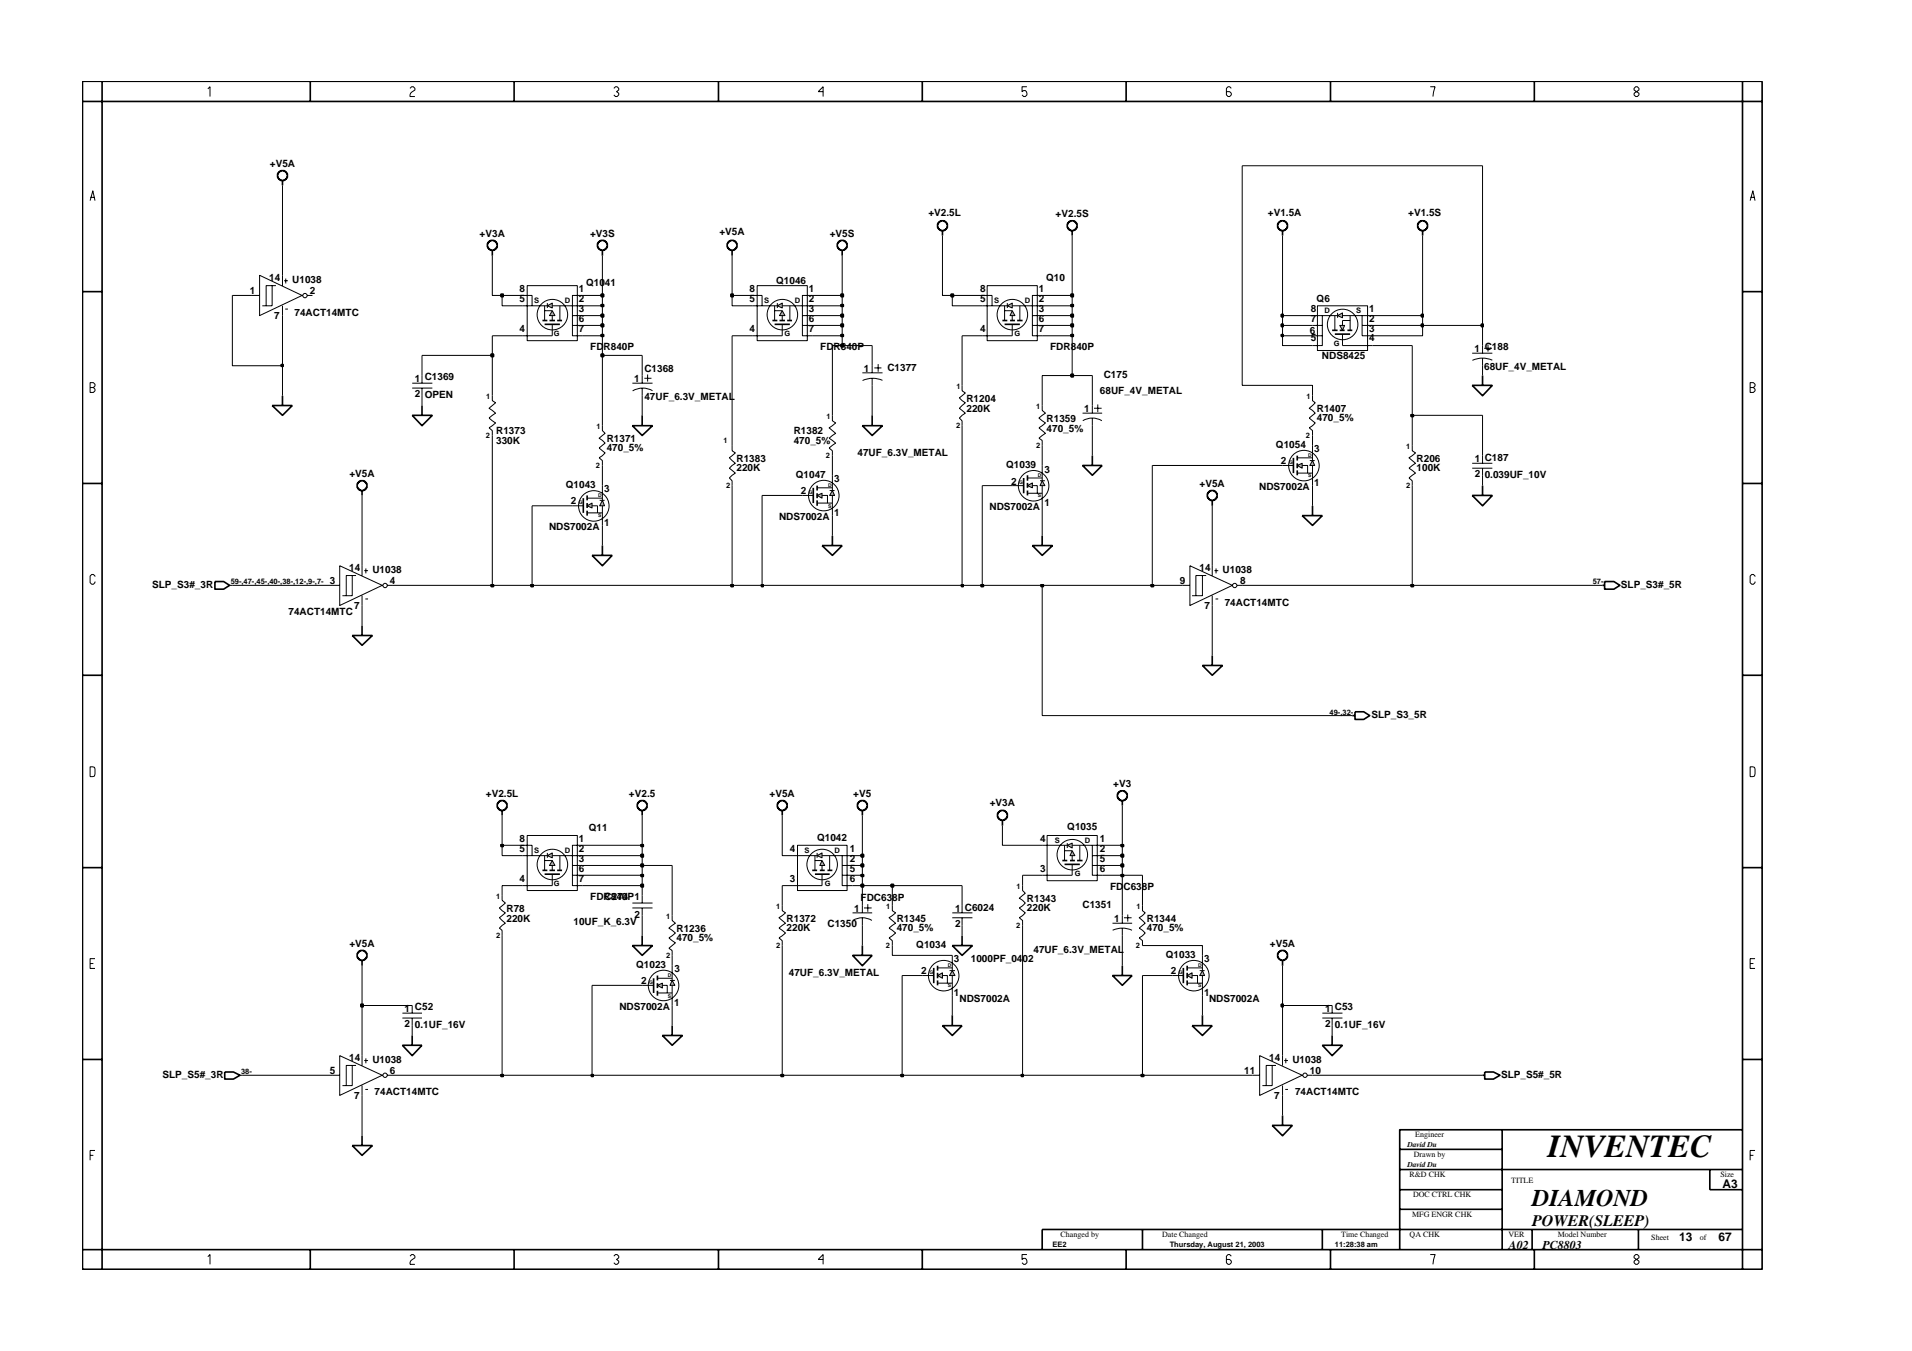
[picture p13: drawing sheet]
<svg xmlns="http://www.w3.org/2000/svg" width="297mm" height="210mm" viewBox="0 0 297 210" stroke-linecap="round" stroke-linejoin="round" font-family="sans-serif">
<defs><g id="words">
<text font-size="5" x="240.5" y="179.7">INVENTEC</text>
<text font-size="3.7" x="238" y="187.3">DIAMOND</text>
<text font-size="2.5" x="238" y="190.4">POWER(SLEEP)</text>
<g font-size="1.9">
<text x="267.6" y="184.6">A3</text>
<text x="234.4" y="194.1">A02</text>
<text x="239.6" y="194.1">PC8803</text>
<text x="260.9" y="192.9">13</text>
<text x="267" y="192.9">67</text>
</g>
<g font-size="1.6">
<text x="41.9" y="25.9">+V5A</text>
<text x="144.2" y="33.5">+V2.5L</text>
<text x="164" y="33.7">+V2.5S</text>
<text x="197" y="33.5">+V1.5A</text>
<text x="218.8" y="33.5">+V1.5S</text>
<text x="74.5" y="36.8">+V3A</text>
<text x="91.7" y="36.8">+V3S</text>
<text x="111.8" y="36.6">+V5A</text>
<text x="128.9" y="36.8">+V5S</text>
<text x="38.8" y="45.7">1</text>
<text x="41.8" y="43.6">14</text>
<text x="45.4" y="44">U1038</text>
<text x="48.1" y="45.6">2</text>
<text x="80.7" y="47">5</text>
<text x="80.7" y="45.4">8</text>
<text x="89.9" y="45.4">1</text>
<text x="89.9" y="47">2</text>
<text x="91" y="44.4">Q1041</text>
<text x="116.4" y="47">5</text>
<text x="116.4" y="45.4">8</text>
<text x="120.6" y="44.1">Q1046</text>
<text x="125.7" y="45.4">1</text>
<text x="125.7" y="47">2</text>
<text x="152.3" y="45.4">8</text>
<text x="152.3" y="47">5</text>
<text x="161.4" y="45.4">1</text>
<text x="161.4" y="47">2</text>
<text x="162.5" y="43.7">Q10</text>
<text x="204.5" y="46.9">Q6</text>
<text x="42.6" y="49.6">7</text>
<text x="45.7" y="49">74ACT14MTC</text>
<text x="80.7" y="51.6">4</text>
<text x="89.9" y="48.5">3</text>
<text x="89.9" y="50.1">6</text>
<text x="89.9" y="51.6">7</text>
<text x="116.4" y="51.6">4</text>
<text x="125.7" y="48.5">3</text>
<text x="125.7" y="50.1">6</text>
<text x="125.7" y="51.6">7</text>
<text x="152.3" y="51.6">4</text>
<text x="161.4" y="48.5">3</text>
<text x="161.4" y="50.1">6</text>
<text x="161.4" y="51.6">7</text>
<text x="203.5" y="51.9">6</text>
<text x="203.6" y="48.4">8</text>
<text x="203.6" y="50">7</text>
<text x="203.6" y="53.1">5</text>
<text x="212.7" y="53.1">4</text>
<text x="212.7" y="48.4">1</text>
<text x="212.7" y="50">2</text>
<text x="212.7" y="51.5">3</text>
<text x="64.5" y="59.3">1 C1369</text>
<text x="91.7" y="54.3">FDR840P</text>
<text x="98.5" y="59.3">1</text>
<text x="100.1" y="57.8">C1368</text>
<text x="127.4" y="54.3">FDR840P</text>
<text x="134.2" y="57.8">1</text>
<text x="137.9" y="57.6">C1377</text>
<text x="163.2" y="54.3">FDR840P</text>
<text x="171.5" y="58.8">C175</text>
<text x="205.4" y="55.8">NDS8425</text>
<text x="229.1" y="54.6">1 C188</text>
<text x="230.6" y="57.4">68UF_4V_METAL</text>
<text x="64.5" y="61.7">2 OPEN</text>
<text x="100.1" y="62.1">47UF_6.3V_METAL</text>
<text x="150.1" y="62.4">R1204</text>
<text x="150.1" y="63.9">220K</text>
<text x="162.6" y="65.5">R1359</text>
<text x="168.4" y="64">1</text>
<text x="170.9" y="61.2">68UF_4V_METAL</text>
<text x="204.6" y="64">R1407</text>
<text x="204.6" y="65.5">470_5%</text>
<text x="77.1" y="67.5">R1373</text>
<text x="77.1" y="69">330K</text>
<text x="94.3" y="70.1">470_5%</text>
<text x="94.3" y="68.7">R1371</text>
<text x="114.4" y="71.7">R1383</text>
<text x="123.3" y="69">470_5%</text>
<text x="123.3" y="67.5">R1382</text>
<text x="133.2" y="70.8">47UF_6.3V_METAL</text>
<text x="162.6" y="67.1">470_5%</text>
<text x="198.2" y="69.6">Q1054</text>
<text x="204.2" y="70.3">3</text>
<text x="220.1" y="71.7">R206</text>
<text x="229.1" y="71.7">1 C187</text>
<text x="54.3" y="74.1">+V5A</text>
<text x="87.9" y="75.8">Q1043</text>
<text x="93.8" y="76.5">3</text>
<text x="114.4" y="73.3">220K</text>
<text x="123.6" y="74.3">Q1047</text>
<text x="124.4" y="76.8">2</text>
<text x="129.6" y="74.9">3</text>
<text x="156.3" y="72.7">Q1039</text>
<text x="157.1" y="75.3">2</text>
<text x="162.2" y="73.4">3</text>
<text x="186.4" y="75.6">+V5A</text>
<text x="195.6" y="76.1">NDS7002A</text>
<text x="199" y="72.2">2</text>
<text x="204.2" y="75.5">1</text>
<text x="220.1" y="73.3">100K</text>
<text x="229.1" y="74.1">2</text>
<text x="230.7" y="74.3">0.039UF_10V</text>
<text x="85.3" y="82.3">NDS7002A</text>
<text x="88.7" y="78.3">2</text>
<text x="93.8" y="81.7">1</text>
<text x="121" y="80.8">NDS7002A</text>
<text x="129.6" y="80.2">1</text>
<text x="153.7" y="79.3">NDS7002A</text>
<text x="162.2" y="78.7">1</text>
<text x="54.3" y="88.7">14</text>
<text x="57.9" y="89">U1038</text>
<text x="186.3" y="88.7">14</text>
<text x="189.9" y="89">U1038</text>
<text x="23.6" y="91.3">SLP_S3#_3R</text>
<text x="44.8" y="95.6">74ACT14MTC</text>
<text x="51.2" y="90.8">3</text>
<text x="55" y="94.7">7</text>
<text x="60.6" y="90.7">4</text>
<text x="183.3" y="90.8">9</text>
<text x="187.1" y="94.7">7</text>
<text x="190.3" y="94.1">74ACT14MTC</text>
<text x="192.6" y="90.7">8</text>
<text x="251.8" y="91.3">SLP_S3#_5R</text>
<text x="213" y="111.6">SLP_S3_5R</text>
<text x="75.5" y="123.8">+V2.5L</text>
<text x="97.7" y="123.8">+V2.5</text>
<text x="119.6" y="123.8">+V5A</text>
<text x="132.6" y="123.8">+V5</text>
<text x="153.8" y="125.3">+V3A</text>
<text x="173" y="122.3">+V3</text>
<text x="80.7" y="130.8">8</text>
<text x="89.9" y="130.9">1</text>
<text x="91.5" y="129.1">Q11</text>
<text x="126.9" y="130.6">Q1042</text>
<text x="161.6" y="130.8">4</text>
<text x="165.8" y="129">Q1035</text>
<text x="170.9" y="130.8">1</text>
<text x="80.7" y="132.4">5</text>
<text x="80.7" y="137">4</text>
<text x="89.9" y="132.4">2</text>
<text x="89.9" y="134">3</text>
<text x="89.9" y="135.5">6</text>
<text x="89.9" y="137">7</text>
<text x="122.7" y="137">3</text>
<text x="122.7" y="132.3">4</text>
<text x="132" y="132.3">1</text>
<text x="132" y="133.9">2</text>
<text x="132" y="135.4">5</text>
<text x="132" y="137">6</text>
<text x="161.6" y="135.4">3</text>
<text x="170.9" y="135.4">6</text>
<text x="170.9" y="132.3">2</text>
<text x="170.9" y="133.9">5</text>
<text x="78.7" y="141.7">R78</text>
<text x="78.7" y="143.2">220K</text>
<text x="89.1" y="143.8">10UF_K_6.3V</text>
<text x="91.7" y="139.8">FDR840P1</text>
<text x="93.9" y="139.9">C274</text>
<text x="98.6" y="142.6">2</text>
<text x="122.2" y="143.2">R1372</text>
<text x="132.7" y="141.7">1</text>
<text x="133.7" y="139.9">FDC638P</text>
<text x="139.3" y="143.2">R1345</text>
<text x="148.4" y="141.7">1 C6024</text>
<text x="159.5" y="141.6">220K</text>
<text x="159.5" y="140.1">R1343</text>
<text x="168.2" y="141.1">C1351</text>
<text x="172.5" y="138.3">FDC638P</text>
<text x="173.1" y="143.2">1</text>
<text x="178.2" y="143.2">R1344</text>
<text x="54.3" y="147.1">+V5A</text>
<text x="105.1" y="144.8">R1236</text>
<text x="105.1" y="146.2">470_5%</text>
<text x="122.2" y="144.7">220K</text>
<text x="128.6" y="144">C1350</text>
<text x="139.3" y="144.7">470_5%</text>
<text x="142.3" y="147.3">Q1034</text>
<text x="148.2" y="149.5">3</text>
<text x="148.4" y="144">2</text>
<text x="150.8" y="149.5">1000PF_0402</text>
<text x="160.6" y="148.1">47UF_6.3V_METAL</text>
<text x="178.2" y="144.7">470_5%</text>
<text x="181.1" y="148.9">Q1033</text>
<text x="187.1" y="149.5">3</text>
<text x="197.3" y="147.1">+V5A</text>
<text x="98.8" y="150.4">Q1023</text>
<text x="99.6" y="152.9">2</text>
<text x="104.8" y="151.1">3</text>
<text x="122.5" y="151.6">47UF_6.3V_METAL</text>
<text x="143.1" y="151.4">2</text>
<text x="148.2" y="154.8">1</text>
<text x="149.1" y="155.6">NDS7002A</text>
<text x="181.9" y="151.4">2</text>
<text x="187.1" y="154.8">1</text>
<text x="187.8" y="155.6">NDS7002A</text>
<text x="62.9" y="157.2">1 C52</text>
<text x="62.9" y="159.5">2</text>
<text x="64.5" y="159.7">0.1UF_16V</text>
<text x="96.2" y="156.9">NDS7002A</text>
<text x="104.8" y="156.3">1</text>
<text x="205.9" y="157.2">1 C53</text>
<text x="205.9" y="159.5">2</text>
<text x="207.4" y="159.7">0.1UF_16V</text>
<text x="25.2" y="167.5">SLP_S5#_3R</text>
<text x="51.2" y="166.9">5</text>
<text x="54.3" y="164.8">14</text>
<text x="57.9" y="165.2">U1038</text>
<text x="60.6" y="166.9">6</text>
<text x="193.3" y="166.9">11</text>
<text x="197.2" y="164.8">14</text>
<text x="200.8" y="165.2">U1038</text>
<text x="203.5" y="166.9">10</text>
<text x="233.2" y="167.5">SLP_S5#_5R</text>
<text x="55" y="170.8">7</text>
<text x="58.2" y="170.2">74ACT14MTC</text>
<text x="198" y="170.8">7</text>
<text x="201.2" y="170.2">74ACT14MTC</text>
</g>
<g font-size="1.2">
<text x="83" y="47.1">S</text>
<text x="87.7" y="47.1">D</text>
<text x="118.7" y="47.1">S</text>
<text x="123.5" y="47.1">D</text>
<text x="154.5" y="47.1">S</text>
<text x="159.2" y="47.1">D</text>
<text x="86" y="52.2">G</text>
<text x="121.9" y="52.2">G</text>
<text x="157.6" y="52.2">G</text>
<text x="205.8" y="48.7">D</text>
<text x="207.2" y="53.7">G</text>
<text x="210.7" y="48.7">S</text>
<text x="75.6" y="62">1</text>
<text x="128.4" y="65.1">1</text>
<text x="148.6" y="60.5">1</text>
<text x="161" y="63.5">1</text>
<text x="203" y="62">1</text>
<text x="75.5" y="68.1">2</text>
<text x="92.7" y="66.6">1</text>
<text x="112.4" y="68.8">1</text>
<text x="128.3" y="71.1">2</text>
<text x="148.5" y="66.5">2</text>
<text x="161" y="69.6">2</text>
<text x="202.9" y="68.1">2</text>
<text x="218.5" y="69.8">1</text>
<text x="92.6" y="72.7">2</text>
<text x="112.8" y="75.8">2</text>
<text x="218.5" y="75.8">2</text>
<text x="35.8" y="90.8">59-,47-,45-,40-,38-,12-,9-,7-</text>
<text x="247.4" y="90.8">57-</text>
<text x="206.6" y="111">49-,32-</text>
<text x="163.9" y="131">S</text>
<text x="168.5" y="131">D</text>
<text x="83" y="132.6">S</text>
<text x="86" y="137.6">G</text>
<text x="87.7" y="132.6">D</text>
<text x="125" y="132.6">S</text>
<text x="128.1" y="137.6">G</text>
<text x="129.7" y="132.6">D</text>
<text x="167" y="136.1">G</text>
<text x="77.1" y="139.7">1</text>
<text x="103.5" y="142.8">1</text>
<text x="120.6" y="141.2">1</text>
<text x="137.7" y="141.2">1</text>
<text x="157.9" y="138.1">1</text>
<text x="176.6" y="141.2">1</text>
<text x="77.1" y="145.7">2</text>
<text x="103.5" y="148.9">2</text>
<text x="120.6" y="147.3">2</text>
<text x="137.6" y="147.3">2</text>
<text x="157.8" y="144.2">2</text>
<text x="176.5" y="147.3">2</text>
<text x="37.5" y="166.9">38-</text>
<text x="218.6" y="178.2">David Du</text>
<text x="219.6" y="179.8">Drawn by</text>
<text x="219.9" y="176.7">Engineer</text>
<text x="218.6" y="181.3">David Du</text>
<text x="219" y="182.9">R&amp;D CHK</text>
<text x="234.8" y="183.8">TITLE</text>
<text x="267.3" y="182.9">Size</text>
<text x="219.4" y="189.2">MFG ENGR CHK</text>
<text x="219.5" y="186">DOC CTRL CHK</text>
<text x="163.5" y="193.7">EE2</text>
<text x="164.8" y="192.2">Changed by</text>
<text x="180.6" y="192.2">Date Changed</text>
<text x="181.7" y="193.7">Thursday, August 21, 2003</text>
<text x="207.4" y="193.7">11:28:38 am</text>
<text x="208.4" y="192.2">Time Changed</text>
<text x="219" y="192.2">QA CHK</text>
<text x="234.3" y="192.2">VER</text>
<text x="242" y="192.2">Model Number</text>
<text x="256.5" y="192.7">Sheet</text>
<text x="264.1" y="192.7">of</text>
</g>
<g font-size=".8">
<text x="203.2" y="71">D</text>
<text x="92.9" y="77.2">D</text>
<text x="125.7" y="76.8">G</text>
<text x="128.6" y="75.7">D</text>
<text x="158.4" y="75.2">G</text>
<text x="161.2" y="74">D</text>
<text x="161.2" y="77.3">S</text>
<text x="200.3" y="72.1">G</text>
<text x="203.2" y="74.1">S</text>
<text x="89.9" y="78.4">G</text>
<text x="92.9" y="80.4">S</text>
<text x="128.6" y="78.9">S</text>
<text x="100.9" y="153">G</text>
<text x="103.7" y="155">S</text>
<text x="103.7" y="151.8">D</text>
<text x="144.4" y="151.3">G</text>
<text x="147.3" y="150.2">D</text>
<text x="147.3" y="153.4">S</text>
<text x="183.2" y="151.3">G</text>
<text x="186.1" y="153.4">S</text>
<text x="186.1" y="150.2">D</text>
</g>
</g></defs>
<path d="M198.7 34.6l.1-.1a.55 .55 0 0 1 1 .1l.2 .2v.5l-.5 .5h-.5l-.4-.3-.1-.7zM199.2 35.8v.8M156.1 50.4h2.3M187.8 76.4h.1a.55 .55 0 0 1 .9 .1l.3 .2-.1 .7-.4 .3h-.5l-.5-.5v-.5zM188.3 77.7v.9M228.7 77h3.1l-1.5 1.6zM230.3 75.5v1.5M120.8 124.7l.3-.1a.55 .55 0 0 1 .9 0l.3 .3v.5l-.5 .5h-.5l-.5-.3v-.2zM121.5 125.9v.8" fill="none" stroke="#000" stroke-width=".25"/>
<path d="M98.2 59.5h3.2M99.8 58.3v1.2M100.1 58.8h1.1M100.6 58.2v1.1M157.3 50.4v1.8M99.8 60.3v1.2M101.4 60.7a3 3 0 0 0-3.1 0M203.9 61.5v.7l.4 .4-.9 .8 .9 .8-.9 .8 .9 .7-.9 .8 .5 .4v.8M177.5 140.7v.8l.4 .3-.9 .8 .9 .8-.9 .8 .9 .8-.9 .7 .5 .4v.8" fill="none" stroke="#000" stroke-width=".16"/>
<path d="M156.5 47.5l.8-.4v.8z" fill-rule="evenodd" fill="#b3b3b3" stroke="#000" stroke-width=".16"/>
<path d="M156.5 47.1v.8" fill="none" stroke="#000" stroke-width=".16"/>
<path d="M157.3 48.3l.4 .7h-.8z" fill-rule="evenodd" fill="#b3b3b3" stroke="#000" stroke-width=".16"/>
<path d="M155.7 49.8h.8M156.9 49.8h.8M158 49.8h.9M159 74.3v2.3" fill="none" stroke="#000" stroke-width=".25"/>
<g fill="none" stroke="#000" stroke-width=".16">
<path d="M152.6 47.5h3.9M152.6 52.2h4.7M152.6 45.9h1.5v1.6M153.4 44.4h7.7v8.5h-7.7zM156.1 47.5v2.3M156.1 48.3h1.2M157.3 47.5h4.6M157.3 49v.8M158.4 47.5v2.3M160.4 50.6h1.5M160.4 49h1.5M161.9 45.9h-1.5v6.3h1.5"/>
<path d="M157.3 75.5h1.7"/>
<circle cx="157.3" cy="48.9" r="2.37"/>
</g>
<path d="M161.9 74.7l.4 .8h-.7z" fill-rule="evenodd" fill="#b3b3b3" stroke="#000" stroke-width=".16"/>
<path d="M161.6 74.7h.7" fill="none" stroke="#000" stroke-width=".16"/>
<path d="M159.6 75.5l.8-.5v.8z" fill-rule="evenodd" fill="#b3b3b3" stroke="#000" stroke-width=".16"/>
<g fill="none" stroke="#000" stroke-width=".25">
<path d="M220.4 34.6l.2-.1a.55 .55 0 0 1 .9 .1l.3 .2v.5l-.5 .5h-.5l-.5-.3-.1-.7zM221 35.8v.8M159.6 73.8v.9M159.6 75v.8M159.6 76.2v.8M168.2 72.3h3l-1.5 1.5zM169.7 70.8v1.5M92 86.3h3.1l-1.5 1.6zM93.6 84.8v1.5M210.1 111.2h.4M210.5 110.6h1.4l.9 .6-.9 .6h-1.4zM84.6 135.8h2.4"/>
<path d="M133.3 124.7l.2-.1a.55 .55 0 0 1 1 0l.2 .3v.5l-.5 .5h-.5l-.4-.3-.1-.2zM134 125.9v.8M98.2 146.9h3.2l-1.6 1.5zM99.8 145.4v1.5M172.8 151.6h3.1l-1.5 1.5zM174.4 150v1.6M198.7 147.8h.1a.55 .55 0 0 1 1 .1l.2 .3-.1 .7-.4 .3h-.5l-.5-.5v-.5zM199.2 149.2v.8M205.4 162.4h3.2l-1.6 1.6zM207 160.9v1.5"/>
</g>
<g fill="none" stroke="#000" stroke-width=".16">
<path d="M159.6 76.6h2.3M159.6 74.3h2.3M160.4 75.5h.7v1.1M161.9 72.3v2.4M161.9 75.5v3.1M85.8 135.8v1.8M99.8 139.1v1.2M98.2 140.3h3.2M98.2 141.1h3.2M99.8 141.1v1.2M138.6 140.7v.8l.5 .3-1 .8 1 .8-1 .8 1 .8-1 .7 .5 .4v.8"/>
<circle cx="160.6" cy="75.5" r="2.37"/>
</g>
<path d="M85 132.9l.8-.4v.8z" fill-rule="evenodd" fill="#b3b3b3" stroke="#000" stroke-width=".16"/>
<path d="M85 132.5v.8" fill="none" stroke="#000" stroke-width=".16"/>
<path d="M85.8 133.7l.4 .8h-.8z" fill-rule="evenodd" fill="#b3b3b3" stroke="#000" stroke-width=".16"/>
<path d="M113.1 37.7l.2-.2a.55 .55 0 0 1 .9 .1l.3 .3v.5l-.5 .5h-.5l-.4-.4-.1-.1zM113.7 39v.7M120.3 50.4h2.4M33.4 90.4h1.3l1 .5-1 .6h-1.3zM77.6 124.5l.7-.1 .4 .3 .1 .7-.4 .4-.6 .1-.5-.3-.1-.7zM78 125.9v.8M84.3 135.2h.7M85.4 135.2h.8M86.6 135.2h.7" fill="none" stroke="#000" stroke-width=".25"/>
<g fill="none" stroke="#000" stroke-width=".16">
<path d="M121.5 50.4v1.8M219.4 69.2v.8l.5 .4-1 .7 1 .9-1 .7 1 .8-1 .8 .5 .4v.8M35.7 90.9h.4M81.1 132.9h3.9M81.1 137.6h4.7M81.1 131.3h1.6v1.6M81.9 129.8h7.8v8.6h-7.8zM84.6 132.9v2.3M84.6 133.7h1.2M85.8 132.9h4.7M85.8 134.5v.7M87 132.9v2.3"/>
<path d="M88.9 136h1.6M88.9 134.5h1.6M90.5 131.3h-1.6v6.3h1.6M132.4 141.8h3.1M132.5 143a2.88 2.88 0 0 1 3 0M134 140.7v1.1M134 142.6v1.2M134.2 141.1h1.2M134.8 140.5v1.2"/>
<circle cx="85.8" cy="134.3" r="2.37"/>
</g>
<path d="M120.8 47.5l.7-.4v.8z" fill-rule="evenodd" fill="#b3b3b3" stroke="#000" stroke-width=".16"/>
<path d="M120.8 47.1v.8" fill="none" stroke="#000" stroke-width=".16"/>
<path d="M121.5 48.3l.4 .7h-.8z" fill-rule="evenodd" fill="#b3b3b3" stroke="#000" stroke-width=".16"/>
<path d="M120 49.8h.8M121.1 49.8h.8M122.3 49.8h.7M228.7 59.9h3.1l-1.5 1.6zM230.3 58.3v1.6M55.8 147.8l.7-.1 .4 .3 .1 .7-.3 .4-.7 .1-.4-.3-.1-.7zM56.2 149.2v.8M101.5 152v2.3M132.4 148.4h3.1l-1.5 1.6zM134 146.9v1.5" fill="none" stroke="#000" stroke-width=".25"/>
<g fill="none" stroke="#000" stroke-width=".16">
<path d="M116.9 47.5h3.9M116.9 52.2h4.6M116.9 45.9h1.5v1.6M117.6 44.4h7.8v8.5h-7.8zM120.3 47.5v2.3M120.3 48.3h1.2M121.5 47.5h4.7M121.5 49v.8M122.7 47.5v2.3M124.7 50.6h1.5M124.7 49h1.5M126.2 45.9h-1.5v6.3h1.5"/>
<path d="M228.7 54.9h3.1M230.3 53.7v1.2M230.3 55.6v1.2M230.6 54.1h1.2M231.2 53.5v1.1M231.8 56a3.7 3.7 0 0 0-3.1 0M51.6 90.9h1.2M52.8 87.9l6.6 3-6.6 3.2zM54.7 89.4v3.2h-.9M55.3 89.4h-1.5v3.2h-.6M56.2 87.9v1.5M56.2 92.6v1.5"/>
<path d="M56.6 88.7h.6M56.8 93.1h.4M56.8 88.3v.8M60.1 90.9h.8M183.7 90.9h1.2M184.9 87.9l6.6 3-6.6 3.2zM186.8 89.4v3.2h-1M187.4 89.4h-1.6v3.2h-.6M188.3 87.9v1.5M188.3 92.6v1.5M188.7 88.7h.6M188.8 93.1h.5"/>
<path d="M188.9 88.3v.8M192.2 90.9h.8M78 139.1v.8l.5 .4-.9 .8 .9 .7-.9 .8 .9 .8-.9 .8 .4 .3v.9M99.8 153.1h1.7M51.6 167.1h1.2M52.8 164l6.6 3.1-6.6 3.1zM54.7 165.5v3.2h-.9M55.3 165.5h-1.5v3.2h-.6M56.2 164v1.5M56.2 168.7v1.5M56.6 164.8h.6M56.8 169.3h.4"/>
<path d="M56.8 164.4v.8M60.1 167.1h.8"/>
<circle cx="121.5" cy="48.9" r="2.37"/>
<circle cx="59.8" cy="91" r=".34"/>
<circle cx="191.8" cy="91" r=".34"/>
<circle cx="59.8" cy="167.1" r=".34"/>
</g>
<path d="M104.4 152.3l.4 .8h-.7z" fill-rule="evenodd" fill="#b3b3b3" stroke="#000" stroke-width=".16"/>
<path d="M104.1 152.3h.7" fill="none" stroke="#000" stroke-width=".16"/>
<path d="M102.1 153.1l.8-.3v.7z" fill-rule="evenodd" fill="#b3b3b3" stroke="#000" stroke-width=".16"/>
<g fill="none" stroke="#000" stroke-width=".25">
<path d="M43.2 26.9l.3-.2a.55 .55 0 0 1 .9 .1l.2 .2v.5l-.5 .5h-.5l-.4-.3-.1-.2zM43.9 28v.8M76 37.5h.1a.55 .55 0 0 1 .9 .1l.2 .3v.6l-.5 .4h-.5l-.5-.5v-.5zM76.5 39v.7M55.8 74.8l.7-.1 .4 .3 .1 .7-.3 .4-.7 .1-.4-.3-.1-.7zM56.2 76.2v.8M54.7 98.7h3.2l-1.7 1.6zM56.2 97.2v1.5M248.9 90.9h.4M249.3 90.4h1.4l1 .5-1 .6h-1.4zM99.3 124.5l.7-.1 .4 .3 .1 .7-.3 .4-.7 .1-.4-.3-.1-.7zM99.8 125.9v.8"/>
<path d="M102.1 151.6v.7M102.1 152.8v.7M102.1 153.9v.8M183.8 150.4v2.4M197.6 174.9h3.2l-1.6 1.6zM199.2 173.3v1.6"/>
</g>
<g fill="none" stroke="#000" stroke-width=".16">
<path d="M93.6 66.1v.8l.4 .4-.9 .8 .9 .7-.9 .8 .9 .8-.9 .7 .5 .5v.7M168.2 64.2h3M168.2 65.4a2.88 2.88 0 0 1 3 0M169.7 63v1.2M169.7 65v1.1M170 63.4h1.1M170.5 62.8v1.2M102.1 154.3h2.3M102.1 152h2.3M102.9 153.1h.8v1.2M104.4 150v2.3M104.4 153.1v3.1"/>
<path d="M121.5 140.7v.8l.5 .3-1 .8 1 .8-1 .8 1 .8-1 .7 .5 .4v.8M182.1 151.6h1.7"/>
<circle cx="103.1" cy="153.1" r="2.37"/>
</g>
<path d="M186.8 150.8l.3 .8h-.7z" fill-rule="evenodd" fill="#b3b3b3" stroke="#000" stroke-width=".16"/>
<path d="M186.4 150.8h.7" fill="none" stroke="#000" stroke-width=".16"/>
<path d="M184.4 151.6l.8-.5v.9z" fill-rule="evenodd" fill="#b3b3b3" stroke="#000" stroke-width=".16"/>
<g fill="none" stroke="#000" stroke-width=".25">
<path d="M166.1 34.5a.55 .55 0 0 1 1 .1l.2 .2-.1 .7-.4 .3h-.5l-.5-.5v-.5zM166.6 35.8v.8M98.2 66.1h3.2l-1.6 1.6zM99.8 64.5v1.6M160.4 84.8h3.1l-1.6 1.5zM161.9 83.2v1.6M126.6 135.8h2.3M104.4 159.4v1.5M184.4 150v.8M184.4 151.1v.9M184.4 152.3v.8M185.2 159.4h3.1l-1.5 1.5z"/>
<path d="M186.8 157.7v1.7M54.7 178h3.2l-1.7 1.5zM56.2 176.5v1.5M102.9 160.9h3.1l-1.6 1.5z"/>
</g>
<g fill="none" stroke="#000" stroke-width=".16">
<path d="M127.7 135.8v1.8M184.4 152.8h2.4M184.4 150.4h2.4M185.2 151.6h.8v1.2M186.8 148.4v2.4M186.8 151.6v3.1"/>
<circle cx="185.5" cy="151.6" r="2.37"/>
</g>
<path d="M126.9 132.9l.8-.4v.8z" fill-rule="evenodd" fill="#b3b3b3" stroke="#000" stroke-width=".16"/>
<path d="M126.9 132.5v.8" fill="none" stroke="#000" stroke-width=".16"/>
<path d="M127.7 133.7l.4 .8h-.7z" fill-rule="evenodd" fill="#b3b3b3" stroke="#000" stroke-width=".16"/>
<path d="M145.8 34.6l.2-.1a.55 .55 0 0 1 .9 .1l.3 .2v.5l-.5 .5h-.5l-.5-.3v-.7zM146.4 35.8v.8M84.6 50.4h2.4M64 64.5h3.2l-1.6 1.6zM65.6 63v1.5M126.2 135.2h.7M127.4 135.2h.7M128.6 135.2h.7M230.3 167.1h.4M230.7 166.6h1.3l1 .5-1 .6h-1.3z" fill="none" stroke="#000" stroke-width=".25"/>
<g fill="none" stroke="#000" stroke-width=".16">
<path d="M85.8 50.4v1.8M161.9 63v.8l.5 .4-1 .8 1 .7-1 .8 1 .8-1 .8 .5 .3v.8M228.7 72h3.1M228.7 72.7h3.1M230.3 70.8v1.2M230.3 72.7v1.1M123 132.9h3.9M123 137.6h4.7M123.9 131.3h7.7v7.1h-7.7zM126.6 132.9v2.3M126.6 133.7h1.1M127.7 132.9h4.7"/>
<path d="M127.7 134.5v.7M128.9 132.9v2.3M130.8 132.9v4.7h1.6M130.8 136h1.6M130.8 134.5h1.6"/>
<circle cx="127.7" cy="134.3" r="2.37"/>
</g>
<path d="M85 47.5l.8-.4v.8z" fill-rule="evenodd" fill="#b3b3b3" stroke="#000" stroke-width=".16"/>
<path d="M85 47.1v.8" fill="none" stroke="#000" stroke-width=".16"/>
<path d="M85.8 48.3l.4 .7h-.8z" fill-rule="evenodd" fill="#b3b3b3" stroke="#000" stroke-width=".16"/>
<path d="M93 37.6l.2-.1a.55 .55 0 0 1 .9 .1l.2 .3v.5l-.5 .5h-.5l-.4-.4-.1-.6zM93.6 39v.7M130.4 37.4h.7l.4 .3 .1 .7-.3 .4-.7 .1-.4-.4-.1-.6zM130.8 39v.7M84.3 49.8h.7M85.4 49.8h.8M86.6 49.8h.7M134 66.1h3.1l-1.6 1.6zM135.5 64.5v1.6M127.7 84.8h3.1l-1.5 1.5zM129.3 83.2v1.6M145.1 150.4v2.4" fill="none" stroke="#000" stroke-width=".25"/>
<g fill="none" stroke="#000" stroke-width=".16">
<path d="M39.1 45.9h1.2M40.3 42.8l6.6 3.1-6.6 3.1zM42.3 44.4v3.1h-1M42.9 44.4h-1.6v3.1h-.5M43.9 42.8v1.6M43.9 47.5v1.5M44.1 43.6h.6M44.3 48h.4M44.4 43.3v.7M47.7 45.9h.8M64 59.5h3.2M65.6 58.3v1.2"/>
<path d="M81.1 47.5h3.9M81.1 52.2h4.7M81.1 45.9h1.6v1.6M81.9 44.4h7.8v8.5h-7.8zM84.6 47.5v2.3M84.6 48.3h1.2M85.8 47.5h4.7M85.8 49v.8M87 47.5v2.3M88.9 50.6h1.6M88.9 49h1.6M90.5 45.9h-1.6v6.3h1.6"/>
<path d="M134 57.9h3.1M135.5 56.8v1.1M135.5 58.8v1.1M135.8 57.2h1.1M136.4 56.6v1.2M137.1 59.1a3.7 3.7 0 0 0-3.1 0M149.5 59.9v.8l.5 .4-1 .7 1 .8-1 .8 1 .8-1 .8 .5 .4v.7M64 60.3h3.2M65.6 60.3v1.2M158.9 137.6v.8l.4 .4-.9 .7 .9 .8-.9 .8 .9 .7-.9 .8 .5 .4v.8M143.3 151.6h1.8"/>
<circle cx="47.4" cy="45.9" r=".34"/>
<circle cx="85.8" cy="48.9" r="2.37"/>
</g>
<path d="M147.9 150.8l.5 .8h-.9z" fill-rule="evenodd" fill="#b3b3b3" stroke="#000" stroke-width=".16"/>
<path d="M147.5 150.8h.9" fill="none" stroke="#000" stroke-width=".16"/>
<path d="M145.7 151.6l.7-.5v.9z" fill-rule="evenodd" fill="#b3b3b3" stroke="#000" stroke-width=".16"/>
<path d="M155.1 126.3l.2-.2a.55 .55 0 0 1 .9 .1l.3 .2v.5l-.5 .5h-.5l-.4-.3-.1-.2zM155.7 127.5v.8M165.4 134.3h2.4M145.7 150v.8M145.7 151.1v.9M145.7 152.3v.8" fill="none" stroke="#000" stroke-width=".25"/>
<g fill="none" stroke="#000" stroke-width=".16">
<path d="M76.5 61.5v.7l.5 .4-1 .8 1 .8-1 .8 1 .7-1 .8 .5 .4v.8M129.3 64.5v.9l.5 .3-1 .8 1 .8-1 .8 1 .7-1 .8 .5 .4v.8M166.6 134.3v1.7M62.5 157.4h3.1M62.5 158.2h3.1M64 156.2v1.2M64 158.2v1.2M104.4 142.3v.7l.5 .4-1 .8 1 .8-1 .7 1 .8-1 .8 .5 .4v.7M145.7 152.8h2.2M145.7 150.4h2.2M146.4 151.6h.8v1.2M147.9 148.4v2.4"/>
<path d="M147.9 151.6v3.1"/>
<circle cx="146.6" cy="151.6" r="2.37"/>
</g>
<path d="M165.8 131.3l.8-.3v.8z" fill-rule="evenodd" fill="#b3b3b3" stroke="#000" stroke-width=".16"/>
<path d="M165.8 131v.8" fill="none" stroke="#000" stroke-width=".16"/>
<path d="M166.6 132.2l.4 .7h-.8z" fill-rule="evenodd" fill="#b3b3b3" stroke="#000" stroke-width=".16"/>
<path d="M42.3 63h3.1l-1.5 1.5zM43.9 61.5v1.5M200.9 71.1v2.4M165 133.7h.8M166.2 133.7h.8M167.3 133.7h.9" fill="none" stroke="#000" stroke-width=".25"/>
<g fill="none" stroke="#000" stroke-width=".16">
<path d="M199.2 72.3h1.7M161.9 131.3h3.9M161.9 136h4.7M162.7 129.8h7.8v7h-7.8zM165.4 131.3v2.4M165.4 132.2h1.2M166.6 131.3h4.6M166.6 132.9v.8M167.8 131.3v2.4M169.7 131.3v4.7h1.5M169.7 134.5h1.5M169.7 132.9h1.5"/>
<circle cx="166.6" cy="132.8" r="2.37"/>
</g>
<path d="M203.9 71.6l.3 .7h-.7z" fill-rule="evenodd" fill="#b3b3b3" stroke="#000" stroke-width=".16"/>
<path d="M203.5 71.6h.7" fill="none" stroke="#000" stroke-width=".16"/>
<path d="M201.5 72.3l.8-.3v.7z" fill-rule="evenodd" fill="#b3b3b3" stroke="#000" stroke-width=".16"/>
<path d="M207.4 51.9h2.3M201.5 70.8v.8M201.5 72v.7M201.5 73.1v.7M147.9 146.9h3.2l-1.6 1.5zM149.5 145.4v1.5M34.9 166.6h1.4l1 .5-1 .6h-1.4z" fill="none" stroke="#000" stroke-width=".25"/>
<g fill="none" stroke="#000" stroke-width=".16">
<path d="M208.6 51.9v1.8M201.5 73.5h2.4M201.5 71.1h2.4M202.3 72.3h.8v1.2M203.9 69.2v2.4M203.9 72.3v3.2M147.9 141.8h3.2M147.9 142.6h3.2M149.5 140.7v1.1M149.5 142.6v1.2M37.3 167.1h.3"/>
<circle cx="202.6" cy="72.3" r="2.37"/>
</g>
<path d="M207.8 49l.8-.4v.8z" fill-rule="evenodd" fill="#b3b3b3" stroke="#000" stroke-width=".16"/>
<path d="M207.8 48.6v.8" fill="none" stroke="#000" stroke-width=".16"/>
<path d="M208.1 50.6h.8l-.3 .7z" fill-rule="evenodd" fill="#b3b3b3" stroke="#000" stroke-width=".16"/>
<path d="M207 51.3h.8M208.1 51.3h.8M209.3 51.3h.8M126.4 75.8v2.4M146.4 159.4h3.1l-1.6 1.5zM147.9 157.7v1.7M62.5 162.4h3.1l-1.6 1.6zM64 160.9v1.5" fill="none" stroke="#000" stroke-width=".25"/>
<g fill="none" stroke="#000" stroke-width=".16">
<path d="M203.9 49h3.9M203.9 52.2h1.5M203.9 50.6h1.5M204.7 47.5h7.8v7h-7.8zM205.4 49v4.7h-1.5M207.4 49v2.3M208.6 49h4.6M208.6 53.7h4.6M209.7 49v2.3M209.7 49.8h-1.1v.8M211.6 49v3.2h1.6M211.6 50.6h1.6"/>
<path d="M124.7 77h1.7"/>
<circle cx="208.6" cy="50.4" r="2.37"/>
</g>
<path d="M129.3 76.2l.4 .8h-.8z" fill-rule="evenodd" fill="#b3b3b3" stroke="#000" stroke-width=".16"/>
<path d="M128.9 76.2h.8" fill="none" stroke="#000" stroke-width=".16"/>
<path d="M126.9 77l.8-.4v.8z" fill-rule="evenodd" fill="#b3b3b3" stroke="#000" stroke-width=".16"/>
<path d="M90.6 77.4v2.3M126.9 75.5v.7M126.9 76.6v.8M126.9 77.7v.9M203.9 78.6v1.5M202.3 80.1h3.1l-1.5 1.5z" fill="none" stroke="#000" stroke-width=".25"/>
<g fill="none" stroke="#000" stroke-width=".16">
<path d="M88.9 78.6h1.7M113.7 69.2v.8l.5 .4-.9 .7 .9 .9-.9 .7 .9 .8-.9 .8 .4 .4v.8M126.9 78.2h2.4M126.9 75.8h2.4M127.7 77h.9v1.2M129.3 73.8v2.4M129.3 77v3.1"/>
<circle cx="128" cy="77" r="2.37"/>
</g>
<path d="M93.6 77.7l.3 .9h-.7z" fill-rule="evenodd" fill="#b3b3b3" stroke="#000" stroke-width=".16"/>
<path d="M93.2 77.7h.7" fill="none" stroke="#000" stroke-width=".16"/>
<path d="M91.2 78.6l.8-.4v.7z" fill-rule="evenodd" fill="#b3b3b3" stroke="#000" stroke-width=".16"/>
<path d="M91.2 77v.7M91.2 78.2v.7M91.2 79.3v.8M186.8 103.4h3.1l-1.6 1.5zM188.3 101.9v1.5M173.8 123h.1a.55 .55 0 0 1 1 .1l.2 .3-.1 .7-.4 .3h-.5l-.5-.5v-.5zM174.4 124.4v.8" fill="none" stroke="#000" stroke-width=".25"/>
<g fill="none" stroke="#000" stroke-width=".16">
<path d="M91.2 79.7h2.4M91.2 77.4h2.4M92 78.6h.8v1.1M93.6 75.5v2.2M93.6 78.6v3M172.8 143.4h3.1M172.9 144.5a3.6 3.6 0 0 1 3 0M174.4 142.3v1.1M174.4 144.2v1.2M174.6 142.6h1.2M175.2 142.1v1.1M205.4 157.4h3.2"/>
<path d="M205.4 158.2h3.2M207 156.2v1.2M207 158.2v1.2M37.6 167.1h14M56.2 170.2v6.3M60.9 167.1h17.1M194.6 167.1h1.1M195.7 164l6.6 3.1-6.6 3.1zM197.6 165.5v3.2h-.9M198.2 165.5h-1.5v3.2h-.6M199.2 164v1.5M199.2 168.7v4.6"/>
<path d="M199.5 164.8h.6M199.7 169.3h.4M199.8 164.4v.8M203.1 167.1h.8"/>
<circle cx="92.3" cy="78.6" r="2.37"/>
<circle cx="202.7" cy="167.1" r=".34"/>
</g>
<path d="M77.8 167h.4v.2h-.4z" fill-rule="evenodd" fill="#c2c2c2" stroke="#000" stroke-width=".25"/>
<path d="M77.8 167h.4v.2h-.4z" fill="none" stroke="#000" stroke-width=".25"/>
<path d="M78 145.4v21.7h14" fill="none" stroke="#000" stroke-width=".16"/>
<path d="M91.9 167h.2v.2h-.2z" fill-rule="evenodd" fill="#c2c2c2" stroke="#000" stroke-width=".25"/>
<path d="M91.9 167h.2v.2h-.2z" fill="none" stroke="#000" stroke-width=".25"/>
<path d="M92 153.1v14h29.5" fill="none" stroke="#000" stroke-width=".16"/>
<path d="M121.4 167h.3v.2h-.3z" fill-rule="evenodd" fill="#c2c2c2" stroke="#000" stroke-width=".25"/>
<path d="M121.4 167h.3v.2h-.3z" fill="none" stroke="#000" stroke-width=".25"/>
<path d="M121.5 146.9v20.2h18.7" fill="none" stroke="#000" stroke-width=".16"/>
<path d="M140 167h.3v.2h-.3z" fill-rule="evenodd" fill="#c2c2c2" stroke="#000" stroke-width=".25"/>
<path d="M140 167h.3v.2h-.3z" fill="none" stroke="#000" stroke-width=".25"/>
<path d="M140.2 151.6v15.5h18.7" fill="none" stroke="#000" stroke-width=".16"/>
<path d="M158.7 167h.2v.2h-.2z" fill-rule="evenodd" fill="#c2c2c2" stroke="#000" stroke-width=".25"/>
<path d="M158.7 167h.2v.2h-.2z" fill="none" stroke="#000" stroke-width=".25"/>
<path d="M158.9 143.8v23.3h18.6" fill="none" stroke="#000" stroke-width=".16"/>
<path d="M177.3 167h.4v.2h-.4z" fill-rule="evenodd" fill="#c2c2c2" stroke="#000" stroke-width=".25"/>
<path d="M177.3 167h.4v.2h-.4z" fill="none" stroke="#000" stroke-width=".25"/>
<path d="M56.2 156.2v7.8M64 159.4v1.5M104.4 156.2v3.2M147.9 154.7v3M177.5 151.6v15.5h17.1M186.8 154.7v3M199.2 156.2v7.8M207 159.4v1.5M203.9 167.1h26.4" fill="none" stroke="#000" stroke-width=".16"/>
<path d="M56.1 156.1h.3v.3h-.3z" fill-rule="evenodd" fill="#c2c2c2" stroke="#000" stroke-width=".25"/>
<path d="M56.1 156.1h.3v.3h-.3z" fill="none" stroke="#000" stroke-width=".25"/>
<path d="M56.2 150v6.2h7.8" fill="none" stroke="#000" stroke-width=".16"/>
<path d="M199.1 156.1h.2v.3h-.2z" fill-rule="evenodd" fill="#c2c2c2" stroke="#000" stroke-width=".25"/>
<path d="M199.1 156.1h.2v.3h-.2z" fill="none" stroke="#000" stroke-width=".25"/>
<g fill="none" stroke="#000" stroke-width=".16">
<path d="M81.1 137.6h-3.1v1.5M90.5 137.6h9.3v1.5M104.4 134.5v7.8M121.5 137.6v3.1M134 137.6v3.1M138.6 137.6v3.1M149.5 137.6v3.1M174.4 136v6.3M177.5 136v4.7M92 153.1h7.8M99.8 142.3v3.1M104.4 148.4v1.6"/>
<path d="M134 143.8v3.1M138.6 146.9v1.5h9.3M140.2 151.6h3.1M149.5 143.8v1.6M174.4 145.4v4.6M177.5 151.6h4.6M177.5 146.9h9.3v1.5M199.2 150v6.2h7.8"/>
</g>
<path d="M99.6 137.4h.3v.4h-.3z" fill-rule="evenodd" fill="#c2c2c2" stroke="#000" stroke-width=".25"/>
<path d="M99.6 137.4h.3v.4h-.3z" fill="none" stroke="#000" stroke-width=".25"/>
<path d="M99.8 136v1.6M121.5 137.6h1.5M132.4 137.6h1.6" fill="none" stroke="#000" stroke-width=".16"/>
<path d="M133.8 137.4h.3v.4h-.3z" fill-rule="evenodd" fill="#c2c2c2" stroke="#000" stroke-width=".25"/>
<path d="M133.8 137.4h.3v.4h-.3z" fill="none" stroke="#000" stroke-width=".25"/>
<path d="M134 136v1.6h4.6" fill="none" stroke="#000" stroke-width=".16"/>
<path d="M138.5 137.4h.3v.4h-.3z" fill-rule="evenodd" fill="#c2c2c2" stroke="#000" stroke-width=".25"/>
<path d="M138.5 137.4h.3v.4h-.3z" fill="none" stroke="#000" stroke-width=".25"/>
<path d="M90.5 136h9.3M138.6 137.6h10.9M158.9 136v1.6" fill="none" stroke="#000" stroke-width=".16"/>
<path d="M99.6 135.9h.3v.3h-.3z" fill-rule="evenodd" fill="#c2c2c2" stroke="#000" stroke-width=".25"/>
<path d="M99.6 135.9h.3v.3h-.3z" fill="none" stroke="#000" stroke-width=".25"/>
<path d="M99.8 134.5v1.5M132.4 136h1.6" fill="none" stroke="#000" stroke-width=".16"/>
<path d="M133.8 135.9h.3v.3h-.3z" fill-rule="evenodd" fill="#c2c2c2" stroke="#000" stroke-width=".25"/>
<path d="M133.8 135.9h.3v.3h-.3z" fill="none" stroke="#000" stroke-width=".25"/>
<path d="M134 134.5v1.5M158.9 136h3M171.2 136h3.2" fill="none" stroke="#000" stroke-width=".16"/>
<path d="M174.2 135.9h.3v.3h-.3z" fill-rule="evenodd" fill="#c2c2c2" stroke="#000" stroke-width=".25"/>
<path d="M174.2 135.9h.3v.3h-.3z" fill="none" stroke="#000" stroke-width=".25"/>
<path d="M90.5 134.5h9.3M174.4 134.5v1.5h3.1" fill="none" stroke="#000" stroke-width=".16"/>
<path d="M99.6 134.3h.3v.3h-.3z" fill-rule="evenodd" fill="#c2c2c2" stroke="#000" stroke-width=".25"/>
<path d="M99.6 134.3h.3v.3h-.3z" fill="none" stroke="#000" stroke-width=".25"/>
<path d="M99.8 132.9v1.6h4.6M132.4 134.5h1.6" fill="none" stroke="#000" stroke-width=".16"/>
<path d="M133.8 134.3h.3v.3h-.3z" fill-rule="evenodd" fill="#c2c2c2" stroke="#000" stroke-width=".25"/>
<path d="M133.8 134.3h.3v.3h-.3z" fill="none" stroke="#000" stroke-width=".25"/>
<path d="M134 132.9v1.6M171.2 134.5h3.2" fill="none" stroke="#000" stroke-width=".16"/>
<path d="M174.2 134.3h.3v.3h-.3z" fill-rule="evenodd" fill="#c2c2c2" stroke="#000" stroke-width=".25"/>
<path d="M174.2 134.3h.3v.3h-.3z" fill="none" stroke="#000" stroke-width=".25"/>
<path d="M78 131.3v1.6h3.1M90.5 132.9h9.3M174.4 132.9v1.6" fill="none" stroke="#000" stroke-width=".16"/>
<path d="M99.6 132.8h.3v.3h-.3z" fill-rule="evenodd" fill="#c2c2c2" stroke="#000" stroke-width=".25"/>
<path d="M99.6 132.8h.3v.3h-.3z" fill="none" stroke="#000" stroke-width=".25"/>
<path d="M99.8 131.3v1.6M121.5 126.7v6.2h1.5M132.4 132.9h1.6" fill="none" stroke="#000" stroke-width=".16"/>
<path d="M133.8 132.8h.3v.3h-.3z" fill-rule="evenodd" fill="#c2c2c2" stroke="#000" stroke-width=".25"/>
<path d="M133.8 132.8h.3v.3h-.3z" fill="none" stroke="#000" stroke-width=".25"/>
<path d="M134 126.7v6.2M171.2 132.9h3.2" fill="none" stroke="#000" stroke-width=".16"/>
<path d="M174.2 132.8h.3v.3h-.3z" fill-rule="evenodd" fill="#c2c2c2" stroke="#000" stroke-width=".25"/>
<path d="M174.2 132.8h.3v.3h-.3z" fill="none" stroke="#000" stroke-width=".25"/>
<path d="M174.4 131.3v1.6" fill="none" stroke="#000" stroke-width=".16"/>
<path d="M77.8 131.2h.4v.3h-.4z" fill-rule="evenodd" fill="#c2c2c2" stroke="#000" stroke-width=".25"/>
<path d="M77.8 131.2h.4v.3h-.4z" fill="none" stroke="#000" stroke-width=".25"/>
<path d="M78 126.7v4.6h3.1M90.5 131.3h9.3" fill="none" stroke="#000" stroke-width=".16"/>
<path d="M99.6 131.2h.3v.3h-.3z" fill-rule="evenodd" fill="#c2c2c2" stroke="#000" stroke-width=".25"/>
<path d="M99.6 131.2h.3v.3h-.3z" fill="none" stroke="#000" stroke-width=".25"/>
<path d="M99.8 126.7v4.6M155.7 128.3v3h6.2M171.2 131.3h3.2" fill="none" stroke="#000" stroke-width=".16"/>
<path d="M174.2 131.2h.3v.3h-.3z" fill-rule="evenodd" fill="#c2c2c2" stroke="#000" stroke-width=".25"/>
<path d="M174.2 131.2h.3v.3h-.3z" fill="none" stroke="#000" stroke-width=".25"/>
<path d="M36.1 90.9h15.5M56.2 94.1v3.1M60.9 90.9h15.6M161.9 90.9v20.3h48.2M188.3 94.1v7.8M174.4 125.2v6.1" fill="none" stroke="#000" stroke-width=".16"/>
<path d="M76.3 90.9h.4v.2h-.4z" fill-rule="evenodd" fill="#c2c2c2" stroke="#000" stroke-width=".25"/>
<path d="M76.3 90.9h.4v.2h-.4z" fill="none" stroke="#000" stroke-width=".25"/>
<path d="M76.5 67.7v23.2h6.2" fill="none" stroke="#000" stroke-width=".16"/>
<path d="M82.5 90.9h.3v.2h-.3z" fill-rule="evenodd" fill="#c2c2c2" stroke="#000" stroke-width=".25"/>
<path d="M82.5 90.9h.3v.2h-.3z" fill="none" stroke="#000" stroke-width=".25"/>
<path d="M82.7 78.6v12.3h31" fill="none" stroke="#000" stroke-width=".16"/>
<path d="M113.6 90.9h.3v.2h-.3z" fill-rule="evenodd" fill="#c2c2c2" stroke="#000" stroke-width=".25"/>
<path d="M113.6 90.9h.3v.2h-.3z" fill="none" stroke="#000" stroke-width=".25"/>
<path d="M113.7 75.5v15.4h4.7" fill="none" stroke="#000" stroke-width=".16"/>
<path d="M118.3 90.9h.3v.2h-.3z" fill-rule="evenodd" fill="#c2c2c2" stroke="#000" stroke-width=".25"/>
<path d="M118.3 90.9h.3v.2h-.3z" fill="none" stroke="#000" stroke-width=".25"/>
<path d="M118.4 77v13.9h31.1" fill="none" stroke="#000" stroke-width=".16"/>
<path d="M149.4 90.9h.2v.2h-.2z" fill-rule="evenodd" fill="#c2c2c2" stroke="#000" stroke-width=".25"/>
<path d="M149.4 90.9h.2v.2h-.2z" fill="none" stroke="#000" stroke-width=".25"/>
<path d="M149.5 66.1v24.8h3.1" fill="none" stroke="#000" stroke-width=".16"/>
<path d="M152.4 90.9h.4v.2h-.4z" fill-rule="evenodd" fill="#c2c2c2" stroke="#000" stroke-width=".25"/>
<path d="M152.4 90.9h.4v.2h-.4z" fill="none" stroke="#000" stroke-width=".25"/>
<path d="M152.6 75.5v15.4h9.3" fill="none" stroke="#000" stroke-width=".16"/>
<path d="M161.7 90.9h.4v.2h-.4z" fill-rule="evenodd" fill="#c2c2c2" stroke="#000" stroke-width=".25"/>
<path d="M161.7 90.9h.4v.2h-.4z" fill="none" stroke="#000" stroke-width=".25"/>
<path d="M161.9 90.9h17.1" fill="none" stroke="#000" stroke-width=".16"/>
<path d="M178.8 90.9h.4v.2h-.4z" fill-rule="evenodd" fill="#c2c2c2" stroke="#000" stroke-width=".25"/>
<path d="M178.8 90.9h.4v.2h-.4z" fill="none" stroke="#000" stroke-width=".25"/>
<path d="M179 72.3v18.6h4.7M193 90.9h26.4" fill="none" stroke="#000" stroke-width=".16"/>
<path d="M219.2 90.9h.4v.2h-.4z" fill-rule="evenodd" fill="#c2c2c2" stroke="#000" stroke-width=".25"/>
<path d="M219.2 90.9h.4v.2h-.4z" fill="none" stroke="#000" stroke-width=".25"/>
<g fill="none" stroke="#000" stroke-width=".16">
<path d="M93.6 55.2v10.9M113.7 52.2v17M129.3 53.7v10.8M135.5 59.9v4.6M56.2 77v10.9M82.7 78.6h6.2M93.6 72.3v3.2M99.8 61.5v3M118.4 77h6.3M129.3 70.8v3M152.6 75.5h4.7M161.9 69.2v3.1"/>
<path d="M161.9 78.6v4.6M169.7 66.1v4.7M179 72.3h20.2M188.3 78.6v9.3M203.9 67.7v1.5M203.9 75.5v3.1M219.4 75.5v15.4h29.5M219.4 64.5v4.7M230.3 64.5v6.3M230.3 73.8v1.7M93.6 81.6v3.2M129.3 80.1v3.1"/>
</g>
<path d="M219.2 64.4h.4v.3h-.4z" fill-rule="evenodd" fill="#c2c2c2" stroke="#000" stroke-width=".25"/>
<path d="M219.2 64.4h.4v.3h-.4z" fill="none" stroke="#000" stroke-width=".25"/>
<path d="M193 25.8v34.1h10.9v1.6M43.9 56.8v4.7M65.6 55.2v3.1M76.5 55.2v6.3M99.8 55.2v3.1M149.5 52.2v7.7M166.6 58.3h-4.7v4.7M169.7 58.3v4.7M219.4 53.7v10.8h10.9M65.6 61.5v1.5" fill="none" stroke="#000" stroke-width=".16"/>
<path d="M166.4 58.2h.3v.3h-.3z" fill-rule="evenodd" fill="#c2c2c2" stroke="#000" stroke-width=".25"/>
<path d="M166.4 58.2h.3v.3h-.3z" fill="none" stroke="#000" stroke-width=".25"/>
<path d="M36.1 45.9v10.9h7.8M166.6 52.2v6.1h3.1M230.3 56.8v1.5" fill="none" stroke="#000" stroke-width=".16"/>
<path d="M43.7 56.7h.3v.2h-.3z" fill-rule="evenodd" fill="#c2c2c2" stroke="#000" stroke-width=".25"/>
<path d="M43.7 56.7h.3v.2h-.3z" fill="none" stroke="#000" stroke-width=".25"/>
<path d="M43.9 49v7.8M65.6 55.2h10.9M135.5 53.7v3.1" fill="none" stroke="#000" stroke-width=".16"/>
<path d="M76.3 55h.4v.4h-.4z" fill-rule="evenodd" fill="#c2c2c2" stroke="#000" stroke-width=".25"/>
<path d="M76.3 55h.4v.4h-.4z" fill="none" stroke="#000" stroke-width=".25"/>
<path d="M76.5 52.2v3" fill="none" stroke="#000" stroke-width=".16"/>
<path d="M93.4 55h.4v.4h-.4z" fill-rule="evenodd" fill="#c2c2c2" stroke="#000" stroke-width=".25"/>
<path d="M93.4 55h.4v.4h-.4z" fill="none" stroke="#000" stroke-width=".25"/>
<path d="M93.6 52.2v3h6.2M129.3 53.7h1.5" fill="none" stroke="#000" stroke-width=".16"/>
<path d="M130.7 53.5h.3v.4h-.3z" fill-rule="evenodd" fill="#c2c2c2" stroke="#000" stroke-width=".25"/>
<path d="M130.7 53.5h.3v.4h-.3z" fill="none" stroke="#000" stroke-width=".25"/>
<path d="M76.5 52.2h4.6M90.5 52.2h3.1M130.8 52.2v1.5h4.7M199.2 52.2v1.5h4.7M213.2 53.7h6.2M230.3 50.6v3.1" fill="none" stroke="#000" stroke-width=".16"/>
<path d="M93.4 52h.4v.3h-.4z" fill-rule="evenodd" fill="#c2c2c2" stroke="#000" stroke-width=".25"/>
<path d="M93.4 52h.4v.3h-.4z" fill="none" stroke="#000" stroke-width=".25"/>
<path d="M93.6 50.6v1.6M113.7 52.2h3.2M126.2 52.2h4.6" fill="none" stroke="#000" stroke-width=".16"/>
<path d="M130.7 52h.3v.3h-.3z" fill-rule="evenodd" fill="#c2c2c2" stroke="#000" stroke-width=".25"/>
<path d="M130.7 52h.3v.3h-.3z" fill="none" stroke="#000" stroke-width=".25"/>
<path d="M130.8 50.6v1.6M149.5 52.2h3.1M161.9 52.2h4.7" fill="none" stroke="#000" stroke-width=".16"/>
<path d="M166.4 52h.3v.3h-.3z" fill-rule="evenodd" fill="#c2c2c2" stroke="#000" stroke-width=".25"/>
<path d="M166.4 52h.3v.3h-.3z" fill="none" stroke="#000" stroke-width=".25"/>
<path d="M166.6 50.6v1.6" fill="none" stroke="#000" stroke-width=".16"/>
<path d="M199.1 52h.2v.3h-.2z" fill-rule="evenodd" fill="#c2c2c2" stroke="#000" stroke-width=".25"/>
<path d="M199.1 52h.2v.3h-.2z" fill="none" stroke="#000" stroke-width=".25"/>
<path d="M90.5 50.6h3.1M199.2 50.6v1.6h4.7M221 50.6v1.6h-7.8" fill="none" stroke="#000" stroke-width=".16"/>
<path d="M93.4 50.4h.4v.3h-.4z" fill-rule="evenodd" fill="#c2c2c2" stroke="#000" stroke-width=".25"/>
<path d="M93.4 50.4h.4v.3h-.4z" fill="none" stroke="#000" stroke-width=".25"/>
<path d="M93.6 49v1.6M126.2 50.6h4.6" fill="none" stroke="#000" stroke-width=".16"/>
<path d="M130.7 50.4h.3v.3h-.3z" fill-rule="evenodd" fill="#c2c2c2" stroke="#000" stroke-width=".25"/>
<path d="M130.7 50.4h.3v.3h-.3z" fill="none" stroke="#000" stroke-width=".25"/>
<path d="M130.8 49v1.6M161.9 50.6h4.7" fill="none" stroke="#000" stroke-width=".16"/>
<path d="M166.4 50.4h.3v.3h-.3z" fill-rule="evenodd" fill="#c2c2c2" stroke="#000" stroke-width=".25"/>
<path d="M166.4 50.4h.3v.3h-.3z" fill="none" stroke="#000" stroke-width=".25"/>
<path d="M166.6 49v1.6" fill="none" stroke="#000" stroke-width=".16"/>
<path d="M199.1 50.4h.2v.3h-.2z" fill-rule="evenodd" fill="#c2c2c2" stroke="#000" stroke-width=".25"/>
<path d="M199.1 50.4h.2v.3h-.2z" fill="none" stroke="#000" stroke-width=".25"/>
<path d="M199.2 49v1.6h4.7M213.2 50.6h7.8" fill="none" stroke="#000" stroke-width=".16"/>
<path d="M220.8 50.4h.3v.3h-.3z" fill-rule="evenodd" fill="#c2c2c2" stroke="#000" stroke-width=".25"/>
<path d="M220.8 50.4h.3v.3h-.3z" fill="none" stroke="#000" stroke-width=".25"/>
<path d="M221 49v1.6h9.3" fill="none" stroke="#000" stroke-width=".16"/>
<path d="M230.2 50.4h.2v.3h-.2z" fill-rule="evenodd" fill="#c2c2c2" stroke="#000" stroke-width=".25"/>
<path d="M230.2 50.4h.2v.3h-.2z" fill="none" stroke="#000" stroke-width=".25"/>
<path d="M230.3 25.8v24.8M90.5 49h3.1" fill="none" stroke="#000" stroke-width=".16"/>
<path d="M93.4 48.9h.4v.3h-.4z" fill-rule="evenodd" fill="#c2c2c2" stroke="#000" stroke-width=".25"/>
<path d="M93.4 48.9h.4v.3h-.4z" fill="none" stroke="#000" stroke-width=".25"/>
<path d="M93.6 47.5v1.5M126.2 49h4.6" fill="none" stroke="#000" stroke-width=".16"/>
<path d="M130.7 48.9h.3v.3h-.3z" fill-rule="evenodd" fill="#c2c2c2" stroke="#000" stroke-width=".25"/>
<path d="M130.7 48.9h.3v.3h-.3z" fill="none" stroke="#000" stroke-width=".25"/>
<path d="M130.8 47.5v1.5M161.9 49h4.7" fill="none" stroke="#000" stroke-width=".16"/>
<path d="M166.4 48.9h.3v.3h-.3z" fill-rule="evenodd" fill="#c2c2c2" stroke="#000" stroke-width=".25"/>
<path d="M166.4 48.9h.3v.3h-.3z" fill="none" stroke="#000" stroke-width=".25"/>
<path d="M166.6 47.5v1.5" fill="none" stroke="#000" stroke-width=".16"/>
<path d="M199.1 48.9h.2v.3h-.2z" fill-rule="evenodd" fill="#c2c2c2" stroke="#000" stroke-width=".25"/>
<path d="M199.1 48.9h.2v.3h-.2z" fill="none" stroke="#000" stroke-width=".25"/>
<path d="M199.2 36.6v12.4h4.7M213.2 49h7.8" fill="none" stroke="#000" stroke-width=".16"/>
<path d="M220.8 48.9h.3v.3h-.3z" fill-rule="evenodd" fill="#c2c2c2" stroke="#000" stroke-width=".25"/>
<path d="M220.8 48.9h.3v.3h-.3z" fill="none" stroke="#000" stroke-width=".25"/>
<path d="M221 36.6v12.4M78 45.9v1.6h3.1M90.5 47.5h3.1" fill="none" stroke="#000" stroke-width=".16"/>
<path d="M93.4 47.3h.4v.3h-.4z" fill-rule="evenodd" fill="#c2c2c2" stroke="#000" stroke-width=".25"/>
<path d="M93.4 47.3h.4v.3h-.4z" fill="none" stroke="#000" stroke-width=".25"/>
<path d="M93.6 45.9v1.6M113.7 45.9v1.6h3.2M126.2 47.5h4.6" fill="none" stroke="#000" stroke-width=".16"/>
<path d="M130.7 47.3h.3v.3h-.3z" fill-rule="evenodd" fill="#c2c2c2" stroke="#000" stroke-width=".25"/>
<path d="M130.7 47.3h.3v.3h-.3z" fill="none" stroke="#000" stroke-width=".25"/>
<path d="M130.8 45.9v1.6M147.9 45.9v1.6h4.7M161.9 47.5h4.7" fill="none" stroke="#000" stroke-width=".16"/>
<path d="M166.4 47.3h.3v.3h-.3z" fill-rule="evenodd" fill="#c2c2c2" stroke="#000" stroke-width=".25"/>
<path d="M166.4 47.3h.3v.3h-.3z" fill="none" stroke="#000" stroke-width=".25"/>
<path d="M76.5 39.7v6.2h1.5M36.1 45.9h3M166.6 45.9v1.6" fill="none" stroke="#000" stroke-width=".16"/>
<path d="M77.8 45.7h.4v.4h-.4z" fill-rule="evenodd" fill="#c2c2c2" stroke="#000" stroke-width=".25"/>
<path d="M77.8 45.7h.4v.4h-.4z" fill="none" stroke="#000" stroke-width=".25"/>
<path d="M78 45.9h3.1M90.5 45.9h3.1" fill="none" stroke="#000" stroke-width=".16"/>
<path d="M93.4 45.7h.4v.4h-.4z" fill-rule="evenodd" fill="#c2c2c2" stroke="#000" stroke-width=".25"/>
<path d="M93.4 45.7h.4v.4h-.4z" fill="none" stroke="#000" stroke-width=".25"/>
<path d="M93.6 39.7v6.2" fill="none" stroke="#000" stroke-width=".16"/>
<path d="M113.6 45.7h.3v.4h-.3z" fill-rule="evenodd" fill="#c2c2c2" stroke="#000" stroke-width=".25"/>
<path d="M113.6 45.7h.3v.4h-.3z" fill="none" stroke="#000" stroke-width=".25"/>
<path d="M113.7 39.7v6.2h3.2M126.2 45.9h4.6" fill="none" stroke="#000" stroke-width=".16"/>
<path d="M130.7 45.7h.3v.4h-.3z" fill-rule="evenodd" fill="#c2c2c2" stroke="#000" stroke-width=".25"/>
<path d="M130.7 45.7h.3v.4h-.3z" fill="none" stroke="#000" stroke-width=".25"/>
<path d="M130.8 39.7v6.2M146.4 36.6v9.3h1.5" fill="none" stroke="#000" stroke-width=".16"/>
<path d="M147.8 45.7h.3v.4h-.3z" fill-rule="evenodd" fill="#c2c2c2" stroke="#000" stroke-width=".25"/>
<path d="M147.8 45.7h.3v.4h-.3z" fill="none" stroke="#000" stroke-width=".25"/>
<path d="M147.9 45.9h4.7M161.9 45.9h4.7" fill="none" stroke="#000" stroke-width=".16"/>
<path d="M166.4 45.7h.3v.4h-.3z" fill-rule="evenodd" fill="#c2c2c2" stroke="#000" stroke-width=".25"/>
<g fill="none" stroke="#000" stroke-width=".25">
<path d="M12.8 12.6h261v184.6h-261zM12.8 15.8h261M15.9 12.6v184.6M48.2 12.6v3.2M79.9 12.6v3.2M111.6 12.6v3.2M143.3 12.6v3.2M174.9 12.6v3.2M206.7 12.6v3.2M238.4 12.6v3.2M270.7 12.6v184.6M12.8 45.3h3.1"/>
<path d="M166.4 45.7h.3v.4h-.3zM270.7 45.3h3.1M12.8 75.1h3.1M270.7 75.1h3.1M12.8 104.9h3.1M270.7 104.9h3.1M12.8 134.8h3.1M270.7 134.8h3.1M12.8 164.6h3.1M217.5 178.6h15.9M233.4 175.5v18.7M270.7 175.5h-53.2v18.7"/>
<path d="M270.7 164.6h3.1M12.8 194.2h261M48.2 194.2v3M79.9 194.2v3M111.6 194.2v3M143.3 194.2v3M174.9 194.2v3M177.5 191v3.2M205.4 191v3.2M206.7 194.2v3M217.5 181.7h53.2M217.5 184.8h15.9"/>
<path d="M217.5 187.9h15.9M238 191v3.2M238.4 194.2v3M254.5 191v3.2M265.6 181.7v3.1h5.1M270.7 191h-108.8v3.2"/>
</g>
<g fill="none" stroke="#000" stroke-width=".16">
<path d="M32.3 13.8l.3-.3v1.5M63.7 13.7l.3-.2h.2l.3 .2v.3l-.5 .3-.3 .4v.3h.8M95.4 13.7l.2-.2h.3l.2 .2v.3l-.3 .2 .3 .3v.2l-.2 .3h-.3l-.2-.3M127.9 14.2h-.8l.8-.7v1.5M159.5 13.5h-.7v.7l.2-.1a.5 .5 0 0 1 .5 .6l-.2 .3h-.3l-.2-.3M191.3 13.7l-.3-.2h-.2l-.3 .2v1l.3 .3h.2l.3-.3v-.2l-.3-.3h-.5M222.2 13.5h.8l-.4 1.5M253.9 13.7l.2-.2h.3l.2 .2v.3l-.7 .5v.2l.2 .3h.3l.2-.3v-.2l-.7-.5zM14 31.2l.4-1.6 .4 1.6M14.1 30.7h.6M43.9 28.8v14M166.6 36.6v9.3"/>
<path d="M193 25.8h37.3M271.9 31.2l.4-1.6 .4 1.6M272 30.7h.6M14 59.5h.5l.3 .2v.3l-.3 .2 .3 .3v.2l-.3 .3h-.5zM14 60.2h.5M271.9 60.2h.5l.3-.2v-.3l-.3-.2h-.5v1.5h.5l.3-.3v-.2l-.3-.3M14.8 89.6l-.3-.3h-.2l-.3 .2v1l.3 .3h.2l.3-.3v-.1M272.7 89.6l-.3-.3h-.3l-.2 .2v1l.2 .3h.3l.3-.3v-.1M14 119.1l.7 .1 .1 .3-.1 1.1-.7 .1zM271.9 119.1l.7 .1 .1 .3-.1 1.1-.7 .1zM14 149.7h.5M14.8 148.9h-.8v1.6h.8"/>
<path d="M271.9 149.7h.5M272.7 148.9h-.8v1.6h.8M14 179.5h.5M14.8 178.7h-.8v1.6M271.9 179.5h.5M272.7 178.7h-.8v1.6M32.3 195.3l.3-.4v1.5M63.7 195.2l.3-.3h.2l.3 .3v.2l-.7 .5-.1 .3v.2h.8M95.4 195.2l.2-.3h.3l.2 .3v.2l-.3 .3 .3 .2v.3l-.2 .2h-.3l-.2-.2M127.9 195.7h-.8l.8-.8v1.5M159.5 194.9h-.7v.8l.2-.2a.5 .5 0 0 1 .5 .7l-.2 .2h-.3l-.2-.2M191.3 195.2l-.3-.3h-.2l-.3 .3v1l.3 .2h.2l.3-.2v-.3l-.3-.2h-.5"/>
<path d="M222.2 194.9h.8l-.4 1.5M254.1 194.9l-.2 .3v.2l.7 .5v.3l-.2 .2h-.3l-.2-.2v-.3l.7-.5v-.2l-.2-.3z"/>
</g>
<use href="#words"/>
</svg>
